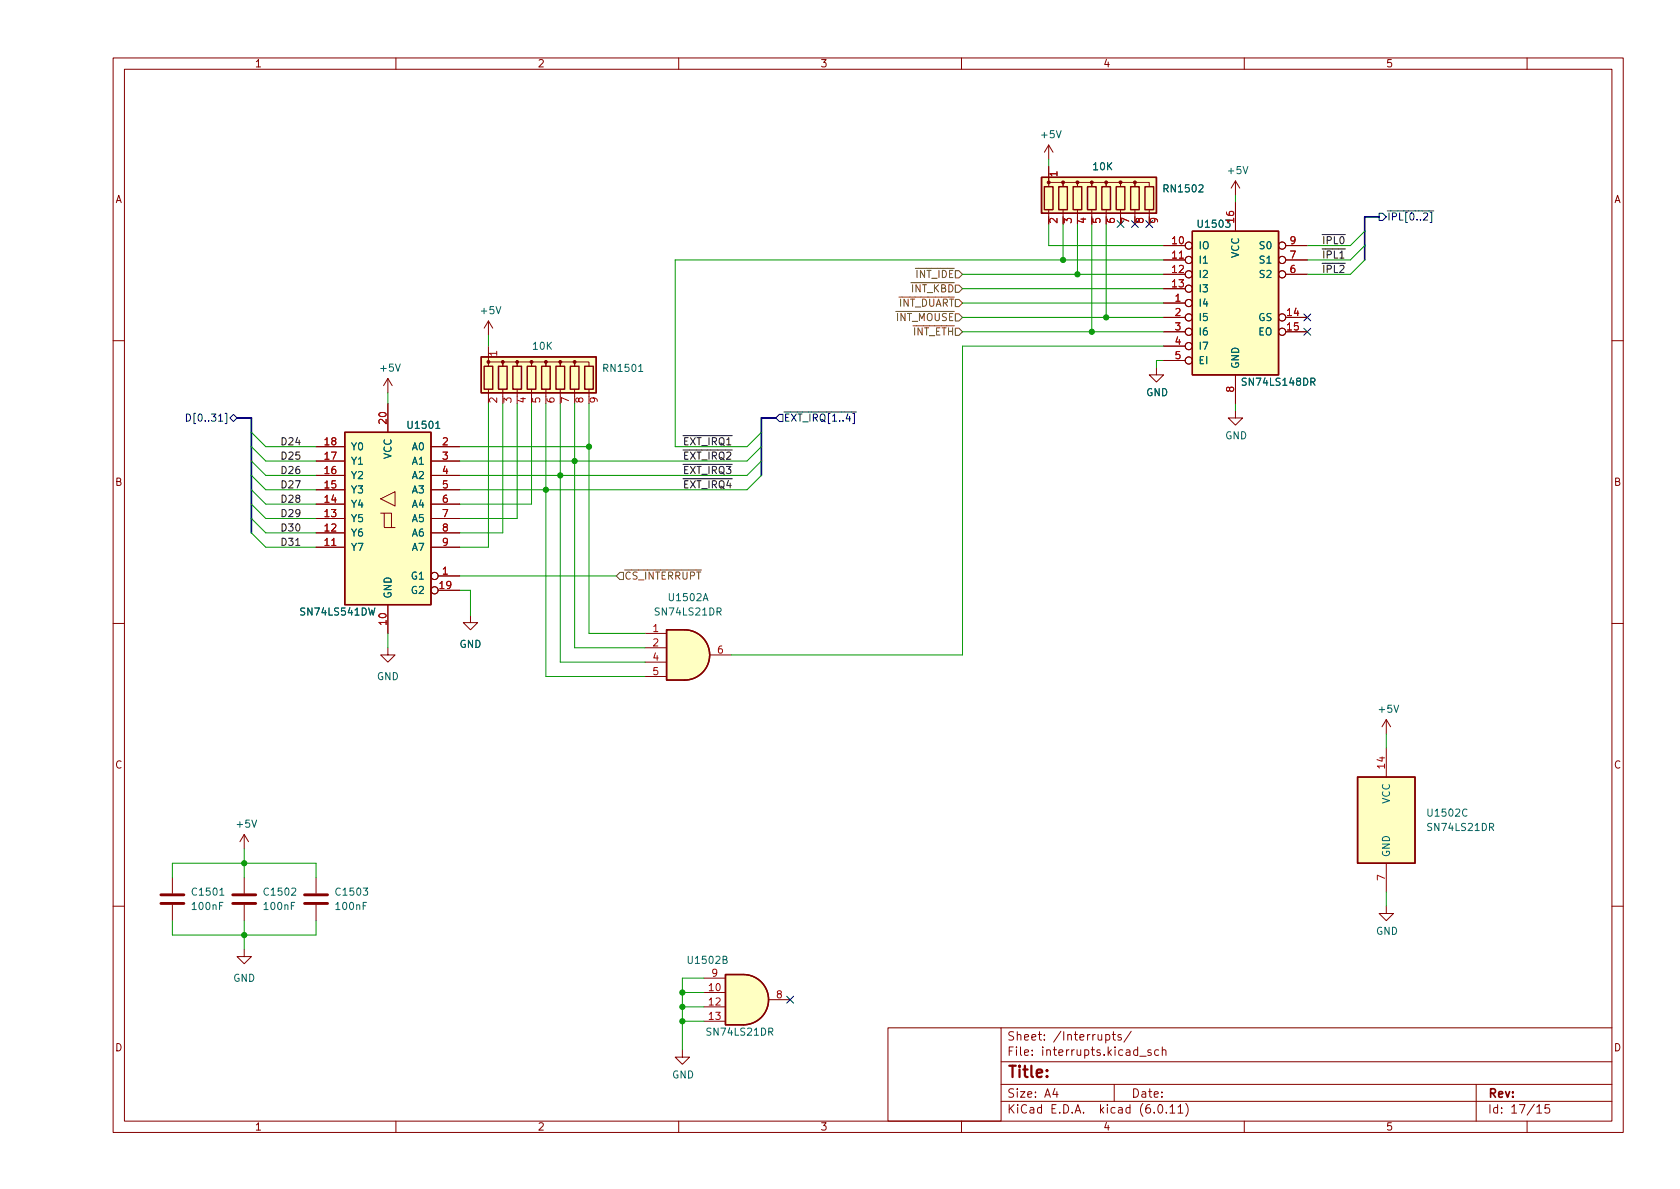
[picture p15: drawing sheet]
<svg xmlns="http://www.w3.org/2000/svg" width="297mm" height="210mm" viewBox="0 0 297 210" stroke-linecap="round" stroke-linejoin="round" font-family="sans-serif">
<defs><g id="words">
<text font-size="2.8" fill="#840000" x="178" y="191.2">Title:</text>
<g font-size="2.1" fill="#840000">
<text x="178" y="184.5">Sheet:</text>
<text x="186.2" y="184.5">/Interrupts/</text>
<text x="178" y="187.2">File:</text>
<text x="184.1" y="187.2">interrupts.kicad_sch</text>
<text x="178" y="197.4">KiCad</text>
<text x="178" y="194.6">Size:</text>
<text x="184.7" y="194.6">A4</text>
<text x="185.7" y="197.4">E.D.A.</text>
<text x="194.6" y="197.4">kicad</text>
<text x="200" y="194.6">Date:</text>
<text x="201.8" y="197.4">(6.0.11)</text>
<text x="263" y="194.6">Rev:</text>
<text x="263" y="197.4">Id:</text>
<text x="267.1" y="197.4">17/15</text>
</g>
<g font-size="1.8" fill="#840000">
<text x="45" y="12.3">1</text>
<text x="95" y="12.3">2</text>
<text x="145" y="12.3">3</text>
<text x="195" y="12.3">4</text>
<text x="245" y="12.3">5</text>
<text x="20.4" y="36.3">A</text>
<text x="187.7" y="39.7" transform="rotate(-90 187.7 39.7)">2</text>
<text x="190.3" y="39.7" transform="rotate(-90 190.3 39.7)">3</text>
<text x="192.8" y="39.7" transform="rotate(-90 192.8 39.7)">4</text>
<text x="195.3" y="39.7" transform="rotate(-90 195.3 39.7)">5</text>
<text x="197.9" y="39.7" transform="rotate(-90 197.9 39.7)">6</text>
<text x="200.4" y="39.7" transform="rotate(-90 200.4 39.7)">7</text>
<text x="203" y="39.7" transform="rotate(-90 203 39.7)">8</text>
<text x="285.4" y="36.3">A</text>
<text x="88.7" y="71.4" transform="rotate(-90 88.7 71.4)">2</text>
<text x="91.2" y="71.4" transform="rotate(-90 91.2 71.4)">3</text>
<text x="93.7" y="71.4" transform="rotate(-90 93.7 71.4)">4</text>
<text x="96.3" y="71.4" transform="rotate(-90 96.3 71.4)">5</text>
<text x="98.8" y="71.4" transform="rotate(-90 98.8 71.4)">6</text>
<text x="101.4" y="71.4" transform="rotate(-90 101.4 71.4)">7</text>
<text x="103.9" y="71.4" transform="rotate(-90 103.9 71.4)">8</text>
<text x="20.3" y="86.3">B</text>
<text x="285.3" y="86.3">B</text>
<text x="20.3" y="136.3">C</text>
<text x="285.3" y="136.3">C</text>
<text x="20.3" y="186.3">D</text>
<text x="285.3" y="186.3">D</text>
<text x="45" y="200.3">1</text>
<text x="95" y="200.3">2</text>
<text x="145" y="200.3">3</text>
<text x="195" y="200.3">4</text>
<text x="245" y="200.3">5</text>
</g>
<g font-size="1.8" fill="#006464">
<text x="183.8" y="24.8">+5V</text>
<text x="193" y="30.5">10K</text>
<text x="205.4" y="34.4">RN1502</text>
<text x="216.8" y="31.2">+5V</text>
<text x="211.5" y="40.6">U1503</text>
<text x="211.8" y="44.5">IO</text>
<text x="211.8" y="47">I1</text>
<text x="219.5" y="45.7" transform="rotate(-90 219.5 45.7)">VCC</text>
<text x="222.5" y="47">S1</text>
<text x="222.5" y="44.5">S0</text>
<text x="211.8" y="49.5">I2</text>
<text x="211.8" y="52.1">I3</text>
<text x="222.5" y="49.5">S2</text>
<text x="84.7" y="55.9">+5V</text>
<text x="211.8" y="54.6">I4</text>
<text x="211.8" y="57.2">I5</text>
<text x="211.8" y="59.7">I6</text>
<text x="222.4" y="57.2">GS</text>
<text x="222.4" y="59.7">EO</text>
<text x="94" y="62.2">10K</text>
<text x="211.8" y="62.2">I7</text>
<text x="211.8" y="64.8">EI</text>
<text x="219.5" y="65.3" transform="rotate(-90 219.5 65.3)">GND</text>
<text x="66.9" y="66.1">+5V</text>
<text x="106.4" y="66.1">RN1501</text>
<text x="202.6" y="70.4">GND</text>
<text x="219.3" y="68.6">SN74LS148DR</text>
<text x="71.8" y="76.2">U1501</text>
<text x="62" y="82.6">Y1</text>
<text x="62" y="80">Y0</text>
<text x="69.6" y="81.2" transform="rotate(-90 69.6 81.2)">VCC</text>
<text x="72.7" y="80">A0</text>
<text x="72.7" y="82.6">A1</text>
<text x="216.6" y="78.1">GND</text>
<text x="62" y="87.6">Y3</text>
<text x="62" y="85.1">Y2</text>
<text x="72.7" y="85.1">A2</text>
<text x="72.7" y="87.6">A3</text>
<text x="62" y="95.3">Y6</text>
<text x="62" y="92.7">Y5</text>
<text x="62" y="90.2">Y4</text>
<text x="72.7" y="90.2">A4</text>
<text x="72.7" y="92.7">A5</text>
<text x="72.7" y="95.3">A6</text>
<text x="62" y="97.8">Y7</text>
<text x="72.7" y="97.8">A7</text>
<text x="69.6" y="105.9" transform="rotate(-90 69.6 105.9)">GND</text>
<text x="72.6" y="102.9">G1</text>
<text x="72.6" y="105.4">G2</text>
<text x="118" y="106.7">U1502A</text>
<text x="52.8" y="109.2">SN74LS541DW</text>
<text x="115.5" y="109.2">SN74LS21DR</text>
<text x="81.2" y="114.9">GND</text>
<text x="66.6" y="120.7">GND</text>
<text x="243.5" y="126.4">+5V</text>
<text x="246.1" y="142.2" transform="rotate(-90 246.1 142.2)">VCC</text>
<text x="41.5" y="146.7">+5V</text>
<text x="252.1" y="144.8">U1502C</text>
<text x="252.1" y="147.3">SN74LS21DR</text>
<text x="246.1" y="151.6" transform="rotate(-90 246.1 151.6)">GND</text>
<text x="33.7" y="158.8">C1501</text>
<text x="33.7" y="161.3">100nF</text>
<text x="46.4" y="158.8">C1502</text>
<text x="46.4" y="161.3">100nF</text>
<text x="59.1" y="158.8">C1503</text>
<text x="59.1" y="161.3">100nF</text>
<text x="243.2" y="165.7">GND</text>
<text x="41.2" y="174">GND</text>
<text x="121.3" y="170.8">U1502B</text>
<text x="124.7" y="183.5">SN74LS21DR</text>
<text x="118.8" y="191.1">GND</text>
</g>
<g font-size="1.8" fill="#a90000">
<text x="187.7" y="31.4" transform="rotate(-90 187.7 31.4)">1</text>
<text x="218.2" y="39.6" transform="rotate(-90 218.2 39.6)">16</text>
<text x="207" y="43.2">10</text>
<text x="207" y="45.7">11</text>
<text x="227.9" y="45.7">7</text>
<text x="227.9" y="43.2">9</text>
<text x="207" y="48.3">12</text>
<text x="207" y="50.8">13</text>
<text x="207.6" y="53.3">1</text>
<text x="227.9" y="48.3">6</text>
<text x="207.6" y="55.9">2</text>
<text x="207.6" y="58.4">3</text>
<text x="227.3" y="55.9">14</text>
<text x="227.3" y="58.4">15</text>
<text x="88.7" y="63.2" transform="rotate(-90 88.7 63.2)">1</text>
<text x="207.6" y="61">4</text>
<text x="207.6" y="63.5">5</text>
<text x="218.2" y="69.5" transform="rotate(-90 218.2 69.5)">8</text>
<text x="68.3" y="75.2" transform="rotate(-90 68.3 75.2)">20</text>
<text x="57.1" y="83.8">16</text>
<text x="57.1" y="81.3">17</text>
<text x="57.1" y="78.7">18</text>
<text x="78.1" y="78.7">2</text>
<text x="78.1" y="81.3">3</text>
<text x="78.1" y="83.8">4</text>
<text x="57.1" y="88.9">14</text>
<text x="57.1" y="86.4">15</text>
<text x="78.1" y="86.4">5</text>
<text x="78.1" y="88.9">6</text>
<text x="57.1" y="94">12</text>
<text x="57.1" y="91.4">13</text>
<text x="78.1" y="91.4">7</text>
<text x="78.1" y="94">8</text>
<text x="57.1" y="96.5">11</text>
<text x="78.1" y="101.6">1</text>
<text x="78.1" y="96.5">9</text>
<text x="77.5" y="104.1">19</text>
<text x="68.3" y="110.8" transform="rotate(-90 68.3 110.8)">10</text>
<text x="115.3" y="111.8">1</text>
<text x="115.3" y="114.3">2</text>
<text x="115.3" y="116.8">4</text>
<text x="115.3" y="119.4">5</text>
<text x="126.7" y="115.6">6</text>
<text x="244.9" y="136.2" transform="rotate(-90 244.9 136.2)">14</text>
<text x="244.9" y="155.9" transform="rotate(-90 244.9 155.9)">7</text>
<text x="125.7" y="172.7">9</text>
<text x="125.1" y="175.3">10</text>
<text x="125.1" y="177.8">12</text>
<text x="137.1" y="176.5">8</text>
<text x="125.1" y="180.3">13</text>
</g>
<g font-size="1.8" fill="#000084">
<text x="245.2" y="39.4">~{IPL[0..2]}</text>
<text x="32.6" y="74.9">D[0..31]</text>
<text x="138.5" y="74.9">~{EXT_IRQ[1..4]}</text>
</g>
<g font-size="1.8" fill="#0f0f0f">
<text x="233.7" y="45.7">~{IPL1}</text>
<text x="233.7" y="43.2">~{IPL0}</text>
<text x="49.5" y="83.8">D26</text>
<text x="49.5" y="78.7">D24</text>
<text x="49.5" y="81.3">D25</text>
<text x="120.7" y="78.7">~{EXT_IRQ1}</text>
<text x="120.7" y="83.8">~{EXT_IRQ3}</text>
<text x="120.7" y="81.3">~{EXT_IRQ2}</text>
<text x="49.5" y="88.9">D28</text>
<text x="49.5" y="86.3">D27</text>
<text x="120.7" y="86.3">~{EXT_IRQ4}</text>
<text x="49.5" y="94">D30</text>
<text x="49.5" y="91.4">D29</text>
<text x="49.5" y="96.5">D31</text>
</g>
<g font-size="1.8" fill="#725600">
<text x="161" y="52.1">~{INT_KBD}</text>
<text x="161.8" y="49.5">~{INT_IDE}</text>
<text x="158.3" y="57.2">~{INT_MOUSE}</text>
<text x="158.9" y="54.6">~{INT_DUART}</text>
<text x="161.3" y="59.7">~{INT_ETH}</text>
<text x="110.3" y="102.9">~{CS_INTERRUPT}</text>
</g>
</g></defs>
<g fill="none" stroke="#840000" stroke-width=".18">
<path d="M20 10.2h267v190.1h-267zM22 12.2h263v186.1h-263zM70 10.2v2M120 10.2v2M170 10.2v2M220 10.2v2M270 10.2v2M185.4 33v-.7h2.6v.7v-.7h2.5v.7v-.7h2.5v.7v-.7h2.6v.7v-.7h2.5v.7v-.7h2.6v.7v-.7h2.5v.7M185.4 25.6l-.7 1.3M185.4 25.6v2.6M185.4 29.5v2.5M185.4 37.1v2.5"/>
<path d="M185.4 25.6l.8 1.3M188 37.1v1.2M190.5 37.1v1.2M193 37.1v1.2M195.6 37.1v1.2M198.1 37.1v1.2M200.7 37.1v1.2M203.2 37.1v1.2M218.4 32l-.7 1.3M218.4 32v2.5M218.4 35.8v5.1M218.4 32l.8 1.3"/>
<path d="M86.4 56.8l-.8 1.2M86.4 56.8v2.5M86.4 56.8l.7 1.2M205.7 53.6h3.8M205.7 43.4h3.8M205.7 46h3.8M205.7 48.5h3.8M205.7 51h3.8M205.7 56.1h3.8M205.7 58.7h3.8M227.3 43.4h3.8M227.3 46h3.8"/>
<path d="M227.3 48.5h3.8M227.3 56.1h3.8M227.3 58.7h3.8M20 60.2h2M55.9 79h5.1M68.6 66.9v2.6M68.6 71.4v5M68.6 66.9l-.8 1.3M68.6 66.9l.7 1.3M76.2 79h5.1M86.4 64.8v-.8h2.5v.8v-.8h2.5v.8v-.8h2.6v.8v-.8h2.5v.8v-.8h2.6v.8v-.8h2.5v.8v-.8h2.5v.8M86.4 61.2v2.5"/>
<path d="M86.4 68.8v2.6M88.9 68.8v1.3M91.4 68.8v1.3M94 68.8v1.3M96.5 68.8v1.3M99.1 68.8v1.3M101.6 68.8v1.3M104.1 68.8v1.3M204.5 65v1.3h1.2l-1.2 1.3-1.3-1.3h1.3M205.7 61.2h3.8M205.7 63.7h3.8M218.4 72.6v1.3h1.3l-1.3 1.3-1.2-1.3h1.2"/>
<path d="M218.4 66.3v5.1M285 60.2h2M55.9 96.8h5.1M55.9 94.2h5.1M55.9 91.7h5.1M55.9 89.1h5.1M55.9 86.6h5.1M55.9 84.1h5.1M55.9 81.5h5.1M67.3 90.7h.6v2.6h1.9M67.3 88.2l2.5-1.3v2.6zM67.9 90.7h1.3v2.6"/>
<path d="M76.2 96.8h5.1M76.2 94.2h5.1M76.2 91.7h5.1M76.2 89.1h5.1M76.2 86.6h5.1M76.2 84.1h5.1M76.2 81.5h5.1M20 110.2h2M68.6 114.5v1.3h1.2l-1.2 1.3-1.3-1.3h1.3M68.6 106.9v5.1M77.5 101.8h3.8M77.5 104.4h3.8"/>
<path d="M83.2 108.8v1.3h1.3l-1.3 1.3-1.3-1.3h1.3M114 112h3.9M114 114.5h3.9M114 117.1h3.9M114 119.6h3.9M125.5 115.8h3.8M285 110.2h2M245.1 127.2l-.8 1.3M245.1 127.2v2.6M245.1 132.3v5.1M245.1 127.2l.8 1.3M30.5 155.2v2.8"/>
<path d="M43.2 147.6v2.5M43.2 155.2v2.8M43.2 147.6l-.8 1.2M43.2 147.6l.7 1.2M55.9 155.2v2.8M245.1 152.6v5.1M20 160.2h2M30.5 160v2.8M43.2 167.9v1.3h1.2l-1.2 1.2-1.3-1.2h1.3M43.2 160v2.8M55.9 160v2.8M124.5 175.5h3.8"/>
<path d="M124.5 178h3.8M124.5 173h3.8M135.9 176.8h3.8M245.1 160.3v1.2h1.3l-1.3 1.3-1.3-1.3h1.3M285 160.2h2M70 198.3v2M120 198.3v2M120.6 185.7v1.2h1.3l-1.3 1.3-1.2-1.3h1.2M124.5 180.6h3.8M157 181.8h20v16.5h-20zM170 198.3v2M177 194.8h108"/>
<path d="M177 191.8h108M177 187.8h108M177 181.8h108M182.5 186.5v.1M182.5 185.7v.1M184.6 183.8v.1M184.6 183v.1M196.6 182.9h.6M196.9 182.4v1.3l.3 .2M197 191.8v3M198.2 183l-.3-.1-.3 .2 .1 .3 .5 .1v.4h-.6M200 182.4l-1.3 1.9"/>
<path d="M203.5 185.7l-.4-.1-.2 .2 .1 .3 .5 .1v.4h-.6M204.9 185.7l-.5-.1-.3 .3v.4l.2 .3h.6M205.5 185.8l.2-.2 .4 .1v.9M205.5 185.1v1.5M209.6 195.1a1.72 1.72 0 0 1 0 2.3M220 198.3v2M261 191.8v6.5M270 198.3v2M273.9 195.3h-.7l-.1 .7 .3-.1 .5 .1 .1 .2-.1 .5-.2 .1-.6-.1"/>
<circle cx="210.2" cy="51" r=".63"/>
<circle cx="210.2" cy="58.7" r=".63"/>
<circle cx="210.2" cy="53.6" r=".63"/>
<circle cx="210.2" cy="48.5" r=".63"/>
<circle cx="210.2" cy="56.1" r=".63"/>
<circle cx="210.2" cy="43.4" r=".63"/>
<circle cx="210.2" cy="46" r=".63"/>
<circle cx="226.7" cy="58.7" r=".63"/>
<circle cx="226.7" cy="46" r=".63"/>
<circle cx="226.7" cy="56.1" r=".63"/>
<circle cx="226.7" cy="48.5" r=".63"/>
<circle cx="226.7" cy="43.4" r=".63"/>
<circle cx="210.2" cy="63.7" r=".63"/>
<circle cx="210.2" cy="61.2" r=".63"/>
<circle cx="76.8" cy="101.8" r=".63"/>
<circle cx="76.8" cy="104.4" r=".63"/>
</g>
<path d="M28.4 159.8h4.1M28.4 158.2h4.1M41.1 159.8h4.1M41.1 158.2h4.1M53.8 159.8h4.1M53.8 158.2h4.1" fill="none" stroke="#840000" stroke-width=".51"/>
<g fill="none" stroke="#006464" stroke-width=".18">
<path d="M186.8 23.1l.4 1.3 .4-1.3M212 32.8l.5-.1 .2 .3-.8 .9h.8M216.7 38.9h.8l-.5 .5 .4 .1v.6l-.2 .1-.5-.1M219.8 29.4l.4 1.3 .4-1.3M87.7 54.2l.4 1.3 .5-1.3M69.9 64.4l.5 1.2 .4-1.2M77 74.8l.4-.3v1.3M77 75.8h.8M112.9 64.8l.4-.4v1.3M112.9 65.7h.8M231.8 67.5h.6l.1-.2-.1-.3-.6-.1v1.2M232.1 67.5l.4 .6"/>
<path d="M65.2 107.5l.3 1.3 .2-.9 .3 .9 .3-1.3M124.3 106.2l.5-1.2 .4 1.2M124.4 105.9h.7M126.8 108.2l.6-.1 .1-.2-.1-.3-.6-.1v1.3M127.1 108.2l.4 .6M246.5 124.7l.4 1.3 .4-1.3M38.9 157.4l.3-.4v1.3M38.9 158.3h.7M39.4 159.6h-.6v1.2M44.5 145l.5 1.3 .4-1.3M51.6 157.2l.5-.2 .2 .4-.8 .9h.8M52.1 159.6h-.6v1.2"/>
<path d="M64.2 157h.8l-.4 .5 .3 .1v.6l-.1 .1-.6-.1M64.8 159.6h-.6v1.2M259.4 143.2a.6 .6 0 0 0-.9 .4 .6 .6 0 0 0 .6 .7l.3-.1M263.4 146.3l.6-.1 .1-.2-.1-.3-.6-.1v1.3M263.7 146.3l.4 .6M127.8 169.7l.6-.1 .1-.1v-.3l-.7-.1v1.3h.5l.2-.2 .1-.3-.3-.2M135.9 182.5l.6-.1 .1-.2v-.3l-.7-.1v1.3M136.2 182.5l.4 .6"/>
</g>
<g fill="#ffffc2" stroke="#ffffc2" stroke-width=".18">
<path d="M131.5 172.3a4.4 4.4 0 0 1 4.4 4.5 4.4 4.4 0 0 1-4.4 4.4z"/>
<path d="M128.3 172.3h3.1v8.9h-3.1z"/>
<path d="M240 137.4h10.2v15.2h-10.2z"/>
<path d="M121 111.4a4.4 4.4 0 0 1 4.5 4.4 4.4 4.4 0 0 1-4.5 4.5z"/>
<path d="M117.9 111.4h3.1v8.9h-3.1z"/>
<path d="M184.1 31.4h20.4v6.3h-20.4z"/>
<path d="M61 76.4h15.2v30.5h-15.2z"/>
<path d="M85.1 63.1h20.3v6.4h-20.3z"/>
<path d="M210.8 40.9h15.3v25.4h-15.3z"/>
</g>
<g fill="none" stroke="#840000" stroke-width=".25">
<path d="M184.1 31.4h20.4v6.3h-20.4zM184.7 33h1.5v4.1h-1.5zM187.2 33h1.5v4.1h-1.5zM189.7 33h1.6v4.1h-1.6zM192.3 33h1.5v4.1h-1.5zM194.8 33h1.5v4.1h-1.5zM197.4 33h1.5v4.1h-1.5zM199.9 33h1.5v4.1h-1.5zM202.4 33h1.6v4.1h-1.6zM210.8 40.9h15.3v25.4h-15.3zM61 76.4h15.2v30.5h-15.2zM85.1 63.1h20.3v6.4h-20.3z"/>
<path d="M85.6 64.8h1.5v4h-1.5zM88.1 64.8h1.6v4h-1.6zM90.7 64.8h1.5v4h-1.5zM93.2 64.8h1.5v4h-1.5zM95.8 64.8h1.5v4h-1.5zM98.3 64.8h1.5v4h-1.5zM100.8 64.8h1.6v4h-1.6zM103.4 64.8h1.5v4h-1.5zM117.9 111.4h3.1a4.4 4.4 0 0 1 4.5 4.4 4.4 4.4 0 0 1-4.5 4.5h-3.1zM240 137.4h10.2v15.2h-10.2zM128.3 172.3h3.2a4.4 4.4 0 0 1 4.4 4.5 4.4 4.4 0 0 1-4.4 4.4h-3.2z"/>
</g>
<g fill="#840000" stroke="#840000" stroke-width=".18">
<circle cx="185.4" cy="32.3" r=".25"/>
<circle cx="188" cy="32.3" r=".25"/>
<circle cx="190.5" cy="32.3" r=".25"/>
<circle cx="193" cy="32.3" r=".25"/>
<circle cx="195.6" cy="32.3" r=".25"/>
<circle cx="198.1" cy="32.3" r=".25"/>
<circle cx="200.7" cy="32.3" r=".25"/>
<circle cx="86.4" cy="64" r=".25"/>
<circle cx="88.9" cy="64" r=".25"/>
<circle cx="91.4" cy="64" r=".25"/>
<circle cx="94" cy="64" r=".25"/>
<circle cx="96.5" cy="64" r=".25"/>
<circle cx="99.1" cy="64" r=".25"/>
<circle cx="101.6" cy="64" r=".25"/>
</g>
<g fill="none" stroke="#a90000" stroke-width=".18">
<path d="M186.9 30.7h-1.3l.4 .4M186.9 38.6v.8l-.9-.8-.4 .3 .1 .4M188.2 39.4v-.8l.4 .4 .2-.3h.5l.1 .2-.1 .5M191.5 38.6v.7l-.9-.3M193.2 38.7v.6h.6l-.1-.1 .1-.5 .2-.1 .4 .1 .1 .2-.1 .4M195.8 38.7v.4a.86 .86 0 0 0 1.2 0l-.1-.4-.4-.1-.2 .3v.3l.2 .1M199.6 39.1l-1.3-.5v.8M201.4 38.9l.2-.3 .4 .1 .1 .2v.3l-.5 .1-.1-.1-.2-.5-.2-.1-.2 .1v.4l.1 .2h.2l.2-.2M203.9 38.6l.3 .3v.2l-.3 .2-.4-.1-.1-.3 .1-.2a.84 .84 0 0 1 1.2 .3v.2M208.5 45.7h.7M87.8 62.5h-1.2l.3 .3M87.8 70.4v.8l-.9-.8-.3 .2 .1 .5"/>
<path d="M89.1 71.2v-.8l.5 .4 .1-.4h.5l.2 .2-.2 .6M92.5 70.3v.8l-.9-.3M94.2 70.4v.6l.6 .1-.1-.2v-.4l.2-.1h.4l.1 .2-.1 .5M96.7 70.5l.1 .4a.86 .86 0 0 0 1.2 0l-.1-.5h-.5l-.2 .2v.3l.2 .2M100.5 70.9l-1.2-.6v.9M102.3 70.6l.3-.2h.3l.2 .2-.1 .4-.4 .1-.2-.1-.2-.6h-.2l-.1 .1-.1 .4 .1 .1 .2 .1 .2-.2M104.9 70.4l.2 .2v.3l-.2 .2-.5-.1-.1-.4 .2-.2a.84 .84 0 0 1 1.1 .3v.3M58.7 96.5h.7"/>
</g>
<g fill="none" stroke="#000084" stroke-width=".18">
<path d="M197.5 39l1.2 1.2M198.7 39l-1.2 1.2M200.1 39l1.2 1.2M201.3 39l-1.2 1.2M202.6 39l1.2 1.2M203.8 39l-1.2 1.2M243.8 37.7h.7l.6 .6-.6 .7h-.7zM245.3 37.3h8.2M230.5 58.1l1.2 1.2M230.5 55.5l1.2 1.2M231.7 58.1l-1.2 1.2M231.7 55.5l-1.2 1.2"/>
<path d="M38.6 74.5h.8M39.8 73.1h.3v1.8h-.3M40.6 73.9l.7-.6 .6 .6-.6 .6zM137.2 73.9l.6-.6h.6v1.2h-.6zM138.6 72.9h12.8M139.1 176.2l1.2 1.2M140.3 176.2l-1.2 1.2"/>
</g>
<path d="M158.9 52.5h2M161.1 50h.6M161.8 47.5h6.9M109.6 101.2h.6v1.3h-.6l-.6-.7zM110.4 100.8h13.6" fill="none" stroke="#725600" stroke-width=".18"/>
<path d="M234.1 46.9v1.3M234.7 47.6l.6-.1 .1-.2-.1-.3-.6-.1v1.3M235.9 46.9v1.3h.6M236.9 47l.5-.1 .2 .4-.8 .9h.8M52.3 96.4h.7" fill="none" stroke="#0f0f0f" stroke-width=".18"/>
<path d="M243.8 38.3h-2.5v7.7M41.9 73.9h2.5v20.3M137.2 73.9h-2.6v10.2" fill="none" stroke="#000084" stroke-width=".3"/>
<g fill="none" stroke="#009600" stroke-width=".18">
<path d="M185.4 28.2v1.3M185.4 39.6v3.8h20.3M188 39.6v6.4M190.5 39.6v8.9M193 39.6v19.1M195.6 39.6v16.5M218.4 34.5v1.3M86.4 59.3v1.9M170.2 58.7h35.5M170.2 56.1h35.5M170.2 48.5h35.5M170.2 51h35.5"/>
<path d="M170.2 53.6h35.5M205.7 46h-86.3v33h12.7l2.5-2.6M241.3 46l-2.5 2.5h-7.7M241.3 40.9l-2.5 2.5h-7.7M241.3 43.4l-2.5 2.6h-7.7M44.4 79l2.6 2.5h8.9M44.4 76.4l2.6 2.6h8.9M68.6 69.5v1.9M81.3 79h22.8M86.4 71.4v25.4h-5.1M88.9 71.4v22.8h-7.6M91.4 71.4v20.3h-10.1"/>
<path d="M94 71.4v17.7h-12.7M96.5 71.4v48.2h17.5M99.1 71.4v45.7h14.9M101.6 71.4v43.1h12.4M104.1 71.4v40.6h9.9M134.6 79l-2.5 2.5h-50.8M205.7 61.2h-35.5v54.6h-40.9M205.7 63.7h-1.2v1.3M218.4 71.4v1.2M44.4 91.7l2.6 2.5h8.9M44.4 94.2l2.6 2.6h8.9M44.4 84.1l2.6 2.5h8.9"/>
<path d="M44.4 86.6l2.6 2.5h8.9M44.4 89.1l2.6 2.6h8.9M44.4 81.5l2.6 2.6h8.9M134.6 84.1l-2.5 2.5h-50.8M134.6 81.5l-2.5 2.6h-50.8M68.6 112v2.5M81.3 104.4h1.9v4.4M81.3 101.8h27.7M245.1 129.8v2.5M30.5 155.2v-2.6h25.4v2.6M43.2 150.1v5.1M245.1 157.7v2.6"/>
<path d="M30.5 162.8v2.5h25.4v-2.5M43.2 162.8v5.1M120.6 178h3.9M120.6 175.5h3.9M124.5 173h-3.9v12.7M120.6 180.6h3.9"/>
</g>
<g fill="#009600" stroke="#009600" stroke-width=".18">
<circle cx="120.6" cy="175.5" r=".46"/>
<circle cx="101.6" cy="81.5" r=".46"/>
<circle cx="104.1" cy="79" r=".46"/>
<circle cx="120.6" cy="178" r=".46"/>
<circle cx="120.6" cy="180.6" r=".46"/>
<circle cx="96.5" cy="86.6" r=".46"/>
<circle cx="99.1" cy="84.1" r=".46"/>
<circle cx="43.2" cy="152.6" r=".46"/>
<circle cx="43.2" cy="165.3" r=".46"/>
<circle cx="195.6" cy="56.1" r=".46"/>
<circle cx="193" cy="58.7" r=".46"/>
<circle cx="188" cy="46" r=".46"/>
<circle cx="190.5" cy="48.5" r=".46"/>
</g>
<use href="#words"/>
</svg>
